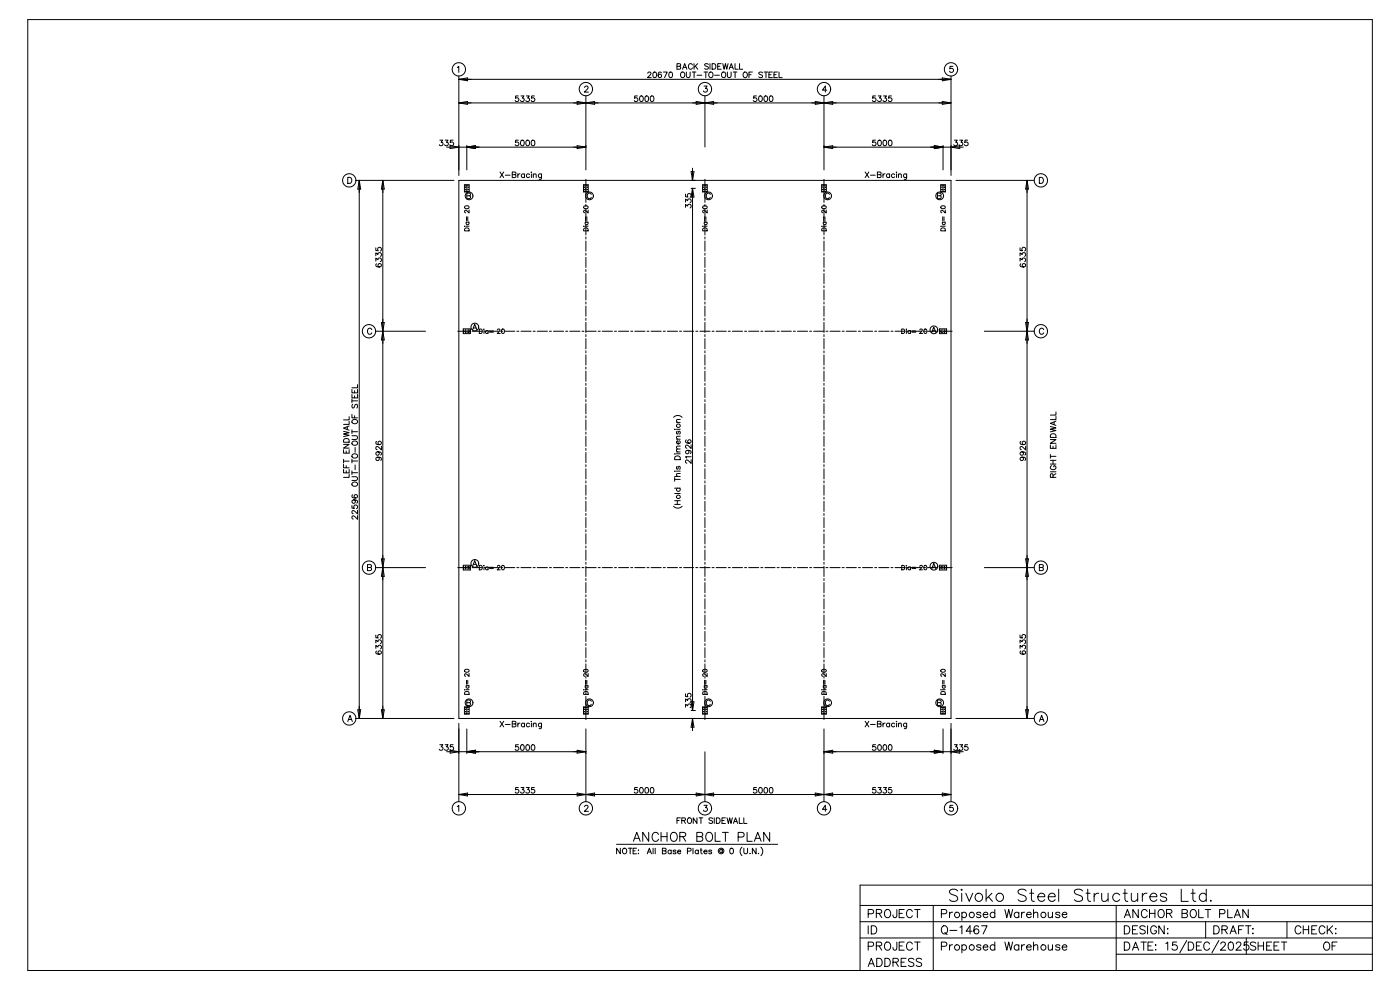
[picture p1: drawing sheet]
<svg xmlns="http://www.w3.org/2000/svg" width="420mm" height="297mm" viewBox="0 0 420 297" stroke-linecap="round" stroke-linejoin="round" font-family="sans-serif">
<g fill="none" stroke="#000" stroke-width=".3">
<path d="M8.3 5.9h403.3v285.1h-403.3zM203 19.9l1.1 .1v.4l-.4 .4h-.7v-1.7l1.1 .1v.4l-.4 .3M207.7 19.5a.62 .62 0 0 0-.8-.4 .62 .62 0 0 0-.4 .6v.4a.62 .62 0 0 0 .4 .7 .62 .62 0 0 0 .8-.4M208.1 19.1v1.7M208.5 19.8l.7 1M209.2 19.1l-1.1 1.1M212.4 19.3l-.4-.2-.7 .2 .2 .4 .9 .6v.2l-.4 .3-.7-.3M212.9 19.1v1.7M213.6 19.1h.5a.9 .9 0 0 1 .6 .8 .9 .9 0 0 1-.6 .9h-.5zM215.2 19.9h.7M216.3 19.1h-1.1v1.7h1.1M216.8 19.1l.4 1.7 .4-1.7 .3 1.7 .4-1.7"/>
<path d="M220.4 19.1v1.7h1M221.8 19.1v1.7h.9M285.8 19.9h-.9l-.1 .8a.64 .64 0 0 1 1 0 .64 .64 0 0 1-.1 .9 .64 .64 0 0 1-1-.2M137.2 20.2l.4-.3v1.8M137.6 22.8v29.8M137.6 23.8l2.6-.4v.8zM137.6 30.9l2.6-.5v.9zM137.6 30.9h147.6M137.6 23.8h147.6M155.5 28.8h-.8l-.1 .7a.59 .59 0 0 1 .9 0 .59 .59 0 0 1-.1 .9 .59 .59 0 0 1-.9-.3M156.3 28.8h.8l-.4 .6a.56 .56 0 0 1 .4 .9 .56 .56 0 0 1-1-.2M157.8 28.8h.9l-.5 .6a.56 .56 0 0 1 .5 .9 .56 .56 0 0 1-1-.2"/>
<path d="M160.2 28.8h-.8v.7a.59 .59 0 0 1 .9 0 .59 .59 0 0 1-.2 .9 .59 .59 0 0 1-.8-.3M173.1 30.4l5.2 .9v-.9l-5.2 .9zM175.3 26.2l.4-.4 .5 .1 .2 .3-.3 .6-.9 .8h1.3M175.7 28.7v22.2M191.2 28.8h-.8l-.1 .7a.59 .59 0 0 1 .9 0 .59 .59 0 0 1-.1 .9 .59 .59 0 0 1-.9-.3M192 28.8a.82 .82 0 0 1 1 .6 .82 .82 0 0 1-.6 1l-.5-.3-.1-.6zM193.6 28.8a.82 .82 0 0 1 1 .6 .82 .82 0 0 1-.6 1l-.5-.3-.1-.6zM194.3 22l.3-.4 .6 .3-1 1.4h1.1M195.2 28.8a.82 .82 0 0 1 1 .6 .82 .82 0 0 1-.6 1l-.5-.3-.1-.6zM196 21.7a.82 .82 0 0 1 1 .6 .82 .82 0 0 1-.6 1l-.5-.3-.1-.7zM198.3 21.8v-.1a.82 .82 0 0 0-1 .6 .82 .82 0 0 0 .6 1 .52 .52 0 0 0 .5-.5 .52 .52 0 0 0-.5-.6 .52 .52 0 0 0-.5 .5M199 21.6h1.1l-.8 1.7"/>
<path d="M200.8 21.7a.82 .82 0 0 1 1 .6 .82 .82 0 0 1-.6 1l-.5-.3-.1-.7zM204.4 21.7a.78 .78 0 0 1 1 .7 .78 .78 0 0 1-1 .8l-.3-.6zM204.7 20.8l.6-1.7 .7 1.7M204.9 20.2h.8M205.8 21.6v1.2l.5 .5 .6-.3 .1-1.4M207.6 21.6h1.1M208.2 21.6v1.7M208.8 30.4v.9l5.2-.9v.9zM209 22.6h1.5M211.1 21.6h1.1M211.1 25.8h1l-.5 .7a.6 .6 0 0 1 .4 1 .6 .6 0 0 1-1-.2M211.4 28.7v15.4"/>
<path d="M211.7 21.6v1.7M212.7 21.8l.2-.1a.78 .78 0 0 1 1 .7 .78 .78 0 0 1-1 .8l-.4-.6zM214.3 22.6h1.4M216.7 21.7a.78 .78 0 0 1 1 .7 .78 .78 0 0 1-1 .8l-.3-.6zM218.1 21.6v1.2l.5 .5 .6-.3 .1-1.4M218.7 20.8l.6-1.7 .6 1.7M218.9 20.2h.8M219.9 21.6h1.1M220.5 21.6v1.7M223.2 21.7a.78 .78 0 0 1 .9 .7 .78 .78 0 0 1-.9 .8l-.4-.6zM224.6 22.4h.6M225.6 21.6h-1v1.7"/>
<path d="M226.9 28.8h-.8l-.1 .7a.59 .59 0 0 1 .9 0 .59 .59 0 0 1-.1 .9 .59 .59 0 0 1-.9-.3M227.7 28.8a.82 .82 0 0 1 1 .6 .82 .82 0 0 1-.6 1l-.5-.3-.1-.6zM228.7 21.8l-.4-.2-.7 .2 .1 .4 1 .6v.2l-.4 .3-.7-.3M229.2 21.6h1.1M229.3 28.8a.82 .82 0 0 1 1 .6 .82 .82 0 0 1-.6 1l-.5-.3-.1-.6zM229.7 21.6v1.7M230.6 22.4h.6M230.9 28.8a.82 .82 0 0 1 1 .6 .82 .82 0 0 1-.6 1l-.5-.3-.1-.6zM231.6 21.6h-1v1.7h1M232.1 22.4h.6M233.1 21.6h-1v1.7h1M233.6 21.6v1.7h1"/>
<path d="M244.5 30.4v.9l5.2-.9v.9zM247.1 28.7v22.2M247.9 27h-1.2l.8-1.2v1.8M262.6 28.8h-.8l-.1 .7a.59 .59 0 0 1 .9 0 .59 .59 0 0 1-.1 .9 .59 .59 0 0 1-.9-.3M263.4 28.8h.8l-.4 .6a.56 .56 0 0 1 .4 .9 .56 .56 0 0 1-1-.2M265 28.8h.8l-.4 .6a.56 .56 0 0 1 .4 .9 .56 .56 0 0 1-1-.2M267.4 28.8h-.8l-.1 .7a.59 .59 0 0 1 .9 0 .59 .59 0 0 1-.1 .9 .59 .59 0 0 1-.9-.3M282.6 23.4l2.6 .4-2.6 .4zM282.6 30.4l2.6 .5-2.6 .4zM285.2 22.8v29.8M104.3 53.2h.6a.97 .97 0 0 1 .6 .9 .97 .97 0 0 1-.6 .9h-.6zM106.8 54.1h29.3"/>
<path d="M107.7 54.1l.5 2.6h-.9zM107.7 54.1v161.3M114.8 54.1v161.3M114.8 54.1l.4 2.6h-.8zM131.9 42h.9l-.5 .7a.56 .56 0 0 1 .4 .9 .56 .56 0 0 1-1-.2M133.5 42h.9l-.5 .7a.56 .56 0 0 1 .4 .9 .56 .56 0 0 1-1-.2M133.9 44.1h41.8M135 43.7l2.6 .4-2.6 .5zM135.9 42h-.8l-.1 .7a.59 .59 0 0 1 .9 0 .59 .59 0 0 1-.1 .9 .59 .59 0 0 1-.9-.2M137.6 54.1h147.6v161.3h-147.6zM139.3 55.4h1.4v2.2h-1.4zM139.5 57.4h1"/>
<path d="M139.5 55.5h1M140 58.7l1 .2 .1 .4-.4 .3h-.7v-1.7l1 .2 .1 .3-.4 .3M140 43.6v7.3M140 55.5v1.9M140 44.1l2.6-.4v.9zM149.9 51.6l1.2 1.7M151.1 51.6l-1.2 1.7M151.5 52.5h1.5M153.6 52.4l1.1 .1v.4l-.4 .4h-.7v-1.7l1.1 .1v.5l-.4 .2M155.3 52.1v1.2M155.5 42h-.8l-.1 .7a.59 .59 0 0 1 .9 0 .59 .59 0 0 1-.1 .9 .59 .59 0 0 1-.9-.2M155.9 52.1l-.4 .1-.2 .4"/>
<path d="M156.3 42.1a.82 .82 0 0 1 1 .6 .82 .82 0 0 1-.6 1l-.5-.3-.1-.7zM157.3 52.4a.53 .53 0 0 0-.8-.1 .53 .53 0 0 0 0 .8 .53 .53 0 0 0 .8-.1M157.3 52.1v1.2M157.9 42.1a.82 .82 0 0 1 1 .6 .82 .82 0 0 1-.6 1l-.5-.3-.1-.7zM158.8 52.4a.53 .53 0 0 0-.8-.1 .53 .53 0 0 0 0 .8 .53 .53 0 0 0 .8-.1M159.3 51.7h.1zM159.4 52.1v1.2M159.5 42.1a.82 .82 0 0 1 1 .6 .82 .82 0 0 1-.6 1l-.5-.3-.1-.7zM159.9 52.5l.4-.4 .4 .1 .1 1.1M159.9 52.1v1.2M162.4 52.1l-.1 1.5-.6 .1M162.4 52.4a.53 .53 0 0 0-.8-.1 .53 .53 0 0 0 0 .8 .53 .53 0 0 0 .8-.1"/>
<path d="M173.1 43.7l2.6 .4-2.6 .5zM175 55.4h1.4v2.2h-1.4zM175.2 57.4h1M175.2 55.5h1M175.7 53.8v3.6M175.7 57.6v3.1M177.3 58.3a.62 .62 0 0 0-.7-.4 .62 .62 0 0 0-.5 .6v.4a.62 .62 0 0 0 .5 .7 .62 .62 0 0 0 .7-.4M205.6 58.2v.8l.7 .1a.59 .59 0 0 1 0-.9 .59 .59 0 0 1 .9 .1 .59 .59 0 0 1-.3 .9M207.2 51.5h.9l-.4 2.6zM207.3 56.5h1.2M207.7 50.4v3.7M207.7 56.5v156.5"/>
<path d="M207.7 56.5l.4 2.6h-.9zM210.7 55.4h1.4v2.2h-1.4zM210.9 57.4h1M210.9 55.5h1M211.4 53.8v3.6M211.4 57.6v3.1M213 58.3a.62 .62 0 0 0-.7-.4 .62 .62 0 0 0-.5 .6v.4a.62 .62 0 0 0 .5 .7 .62 .62 0 0 0 .7-.4M246.4 55.4h1.4v2.2h-1.4zM246.6 57.4h1M246.6 55.5h1M247.1 53.8v3.6M247.1 57.6v3.1"/>
<path d="M247.1 44.1l2.6-.4v.9zM247.1 44.1h41.8M248.7 58.3a.62 .62 0 0 0-.7-.4 .62 .62 0 0 0-.5 .6v.4a.62 .62 0 0 0 .5 .7 .62 .62 0 0 0 .7-.4M259.4 51.6l1.2 1.7M260.6 51.6l-1.2 1.7M261 52.5h1.5M262.6 42h-.8l-.1 .7a.59 .59 0 0 1 .9 0 .59 .59 0 0 1-.1 .9 .59 .59 0 0 1-.9-.2M263.1 52.4l1.1 .1v.4l-.4 .4h-.7v-1.7l1.1 .1v.4l-.4 .3M263.4 42.1a.82 .82 0 0 1 1 .6 .82 .82 0 0 1-.6 1l-.5-.3-.1-.7zM264.8 52.1v1.2M265 42.1a.82 .82 0 0 1 1 .6 .82 .82 0 0 1-.6 1l-.5-.3-.1-.7zM265.4 52.1l-.4 .1-.2 .4"/>
<path d="M266.6 42.1a.82 .82 0 0 1 1 .6 .82 .82 0 0 1-.6 1l-.5-.3-.1-.7zM266.8 52.4a.53 .53 0 0 0-.8-.1 .53 .53 0 0 0 0 .8 .53 .53 0 0 0 .8-.1M266.8 52.1v1.2M268.3 52.4a.53 .53 0 0 0-.8-.1 .53 .53 0 0 0 0 .8 .53 .53 0 0 0 .8-.1M268.9 51.6v.1zM268.9 52.1v1.2M269.4 52.5l.4-.4 .4 .1 .1 1.1M269.4 52.1v1.2M271.9 52.1l-.1 1.5-.6 .1M271.9 52.4a.53 .53 0 0 0-.8-.1 .53 .53 0 0 0 0 .8 .53 .53 0 0 0 .8-.1M280.2 43.7l2.6 .4-2.6 .5zM281.1 58.7l1.1 .2 .1 .4-.4 .3h-.8v-1.7l1.1 .2v.4l-.3 .2"/>
<path d="M282.1 55.4h1.4v2.2h-1.4zM282.3 57.4h1M282.3 55.5h1M282.8 43.6v7.3M282.8 55.5v1.9M285.2 44.1l2.6-.4v.9zM286.2 42h.9l-.5 .7a.56 .56 0 0 1 .4 .9 .56 .56 0 0 1-1-.2M286.7 54.1h23.4M287.8 42h.9l-.5 .7a.56 .56 0 0 1 .4 .9 .56 .56 0 0 1-1-.2M290.2 42h-.8l-.1 .7a.59 .59 0 0 1 .9 0 .59 .59 0 0 1-.1 .9 .59 .59 0 0 1-.9-.2M308 54.1l.4 2.6h-.8zM308 54.1v161.3"/>
<path d="M311.7 53.2h.6a.97 .97 0 0 1 .6 .9 .97 .97 0 0 1-.6 .9h-.6zM112.7 78.3v-.9l.6 .5a.56 .56 0 0 1 .9-.4 .56 .56 0 0 1-.1 1M112.7 76.7v-.9l.6 .5a.56 .56 0 0 1 .9-.4 .56 .56 0 0 1-.1 1M112.7 74.3v.8l.7 .1a.59 .59 0 0 1 0-.9 .59 .59 0 0 1 .9 .1 .59 .59 0 0 1-.2 .9M112.9 79.1l-.1 .1a.82 .82 0 0 0 .6 1 .82 .82 0 0 0 1-.6 .52 .52 0 0 0-.5-.6 .52 .52 0 0 0-.6 .5 .52 .52 0 0 0 .5 .6M139.4 67.9h.1M139.4 61.9a.67 .67 0 0 1 .8-.3 .67 .67 0 0 1 .4 .8 .67 .67 0 0 1-.8 .3 .67 .67 0 0 1-.4-.8zM139.5 68.5h1l.2 .7h-1.4zM139.8 67.8h.9M139.8 66.6h.9M139.9 65v1.2M140 66.6a.43 .43 0 0 0-.1 .6 .43 .43 0 0 0 .6 0 .43 .43 0 0 0 0-.6"/>
<path d="M140.3 65v1.2M140.7 63v.9l-1.1-.9-.3 .5 .3 .3M175.1 67.9h.1M175.1 61.9a.67 .67 0 0 1 .8-.3 .67 .67 0 0 1 .4 .8 .67 .67 0 0 1-.8 .3 .67 .67 0 0 1-.4-.8zM175.2 68.5h1l.2 .7h-1.4zM175.5 67.8h.9M175.5 66.6h.9M175.6 65v1.2M175.7 66.6a.43 .43 0 0 0-.1 .6 .43 .43 0 0 0 .6 0 .43 .43 0 0 0 0-.6M175.7 61.3v.6M175.7 62.5v3.1M175.7 66.2v.6"/>
<path d="M175.7 67.4v3M175.7 71.1v.6M175.7 72.3v3M175.7 75.9v.6M175.7 77.2v3M176 65v1.2M176.4 63v.9l-1.1-.9-.3 .5 .3 .3M205.6 62.2v-.9l.6 .5a.56 .56 0 0 1 .9-.4 .56 .56 0 0 1-.2 .9M205.6 60.6v-.9l.6 .5a.56 .56 0 0 1 .9-.4 .56 .56 0 0 1-.2 1M210.8 67.9h.1M210.8 61.9a.67 .67 0 0 1 .8-.3 .67 .67 0 0 1 .4 .8 .67 .67 0 0 1-.8 .3 .67 .67 0 0 1-.4-.8zM210.9 68.5h1l.2 .7h-1.4z"/>
<path d="M211.2 67.8h.9M211.2 66.6h.9M211.3 65v1.2M211.4 66.6a.43 .43 0 0 0-.1 .6 .43 .43 0 0 0 .6 0 .43 .43 0 0 0 0-.6M211.4 61.3v.6M211.4 62.5v3.1M211.4 66.2v.6M211.4 67.4v3M211.4 71.1v.6M211.4 72.3v3M211.4 75.9v.6M211.4 77.2v3"/>
<path d="M211.7 65v1.2M212.1 63v.9l-1.1-.9-.3 .5 .4 .3M246.5 67.9h.1M246.5 61.9a.67 .67 0 0 1 .8-.3 .67 .67 0 0 1 .4 .8 .67 .67 0 0 1-.8 .3 .67 .67 0 0 1-.4-.8zM246.6 68.5h1l.2 .7h-1.4zM246.9 67.8h.9M246.9 66.6h.9M247 65v1.2M247.1 66.6a.43 .43 0 0 0-.1 .6 .43 .43 0 0 0 .6 0 .43 .43 0 0 0 0-.6M247.1 61.3v.6M247.1 62.5v3.1M247.1 66.2v.6"/>
<path d="M247.1 67.4v3M247.1 71.1v.6M247.1 72.3v3M247.1 75.9v.6M247.1 77.2v3M247.4 65v1.2M247.8 63v.9l-1.1-.9-.3 .5 .4 .3M282.2 67.9h.1M282.2 61.9a.67 .67 0 0 1 .8-.3 .67 .67 0 0 1 .4 .8 .67 .67 0 0 1-.8 .3 .67 .67 0 0 1-.4-.8zM282.3 68.5h1l.2 .7h-1.4zM282.6 67.8h.9M282.6 66.6h.9"/>
<path d="M282.7 65v1.2M282.8 66.6a.43 .43 0 0 0-.1 .6 .43 .43 0 0 0 .7 0 .43 .43 0 0 0-.1-.6M283.1 65v1.2M283.5 63v.9l-1.1-.9-.3 .5 .4 .3M305.9 78.3v-.9l.6 .5a.56 .56 0 0 1 .9-.4 .56 .56 0 0 1-.1 1M305.9 76.7v-.9l.6 .5a.56 .56 0 0 1 .9-.4 .56 .56 0 0 1-.1 1M305.9 74.3v.8l.7 .1a.59 .59 0 0 1 0-.9 .59 .59 0 0 1 .9 .1 .59 .59 0 0 1-.2 .9M306.1 79.1l-.1 .1a.82 .82 0 0 0 .6 1 .82 .82 0 0 0 1-.6 .52 .52 0 0 0-.5-.6 .52 .52 0 0 0-.6 .5 .52 .52 0 0 0 .5 .6M111.5 98.9a.67 .67 0 0 0-.8-.5 .67 .67 0 0 0-.5 .7v.4a.67 .67 0 0 0 .5 .7 .67 .67 0 0 0 .8-.4M112.7 99.3h14.9M114.4 96.7l.8 5.2h-.8l.8-5.2zM137.3 99.3h3.7"/>
<path d="M138.9 98.6h2.2v1.4h-2.2zM139 98.9v.9M140.9 98.9v.9M141.6 99.3h3M141.7 98.9l.7-1.7 .6 1.7M142 98.3h.8M143.7 98.7h.5a.72 .72 0 0 1 .5 .6 .72 .72 0 0 1-.5 .7h-.5zM145.1 98.7h.1M145.1 99.1v.9M145.3 99.3h.6M146.4 99.3a.43 .43 0 0 0-.7-.1 .43 .43 0 0 0 0 .7 .43 .43 0 0 0 .7-.1M146.4 99.1v.9"/>
<path d="M146.5 99.3h3M146.8 99.2h1.2M146.8 99.6h1.2M149.2 99l.2-.3 .5 .2-.8 1.1h.9M150.1 99.3h.6M150.6 98.7a.61 .61 0 0 1 .7 .6 .61 .61 0 0 1-.7 .6l-.2-.5zM151.4 99.3h3M155 99.3h.6M156.2 99.3h3.1M159.9 99.3h.6M161.1 99.3h3.1M164.8 99.3h.6"/>
<path d="M166 99.3h3M169.6 99.3h.7M170.9 99.3h3M174.5 99.3h.6M175.7 80.8v.6M175.7 82v3.1M175.7 85.7v.6M175.7 86.9v3.1M175.7 90.6v.6M175.7 91.8v3M175.7 95.4v.7M175.7 96.7v3"/>
<path d="M175.7 99.3h3.1M179.4 99.3h.6M180.6 99.3h3.1M184.3 99.3h.6M185.5 99.3h3M189.2 99.3h.6M190.4 99.3h3M194 99.3h.6M195.2 99.3h3.1M198.9 99.3h.6M200.1 99.3h3.1M203.8 99.3h.6"/>
<path d="M205 99.3h3.1M208.7 99.3h.6M209.9 99.3h3M211.4 80.8v.6M211.4 82v3.1M211.4 85.7v.6M211.4 86.9v3.1M211.4 90.6v.6M211.4 91.8v3M211.4 95.4v.7M211.4 96.7v3M213.5 99.3h.6"/>
<path d="M214.8 99.3h3M218.4 99.3h.6M219.6 99.3h3.1M223.3 99.3h.6M224.5 99.3h3.1M228.2 99.3h.6M229.4 99.3h3M233 99.3h.7M234.3 99.3h3M237.9 99.3h.6M239.1 99.3h3.1M242.8 99.3h.6"/>
<path d="M244 99.3h3.1M247.1 80.8v.6M247.1 82v3.1M247.1 85.7v.6M247.1 86.9v3.1M247.1 90.6v.6M247.1 91.8v3M247.1 95.4v.7M247.1 96.7v3M247.7 99.3h.6M248.9 99.3h3M252.6 99.3h.6"/>
<path d="M253.8 99.3h3M257.4 99.3h.6M258.7 99.3h3M262.3 99.3h.6M263.5 99.3h3.1M267.2 99.3h.6M268.4 99.3h3.1M270.4 98.7h.5a.72 .72 0 0 1 .4 .6 .72 .72 0 0 1-.4 .7h-.5zM271.8 98.7h.1M271.8 99.1v.9M272.1 99.3h.6M273 99.3a.43 .43 0 0 0-.6-.1 .43 .43 0 0 0 0 .7 .43 .43 0 0 0 .6-.1"/>
<path d="M273 99.1v.9M273.3 99.3h3M273.5 99.2h1.1M273.5 99.6h1.1M275.8 99l.3-.3 .5 .2-.8 1.1h.9M276.9 99.3h.7M277.3 98.7a.61 .61 0 0 1 .7 .6 .61 .61 0 0 1-.7 .6l-.2-.5zM278.2 99.3h3M279.4 99.7l.6-1.6 .7 1.6M279.6 99.2h.8M281.7 98.6h2.2v1.4h-2.2zM281.8 99.3h3.7"/>
<path d="M281.9 98.9v.9M283.8 98.9v.9M295.2 99.3h14.9M307.6 96.7h.8l-.8 5.2h.8zM313 98.9a.67 .67 0 0 0-.8-.5 .67 .67 0 0 0-.5 .7v.4a.67 .67 0 0 0 .5 .7 .67 .67 0 0 0 .8-.4M105.5 118.3v1h1.7v-1M105.5 116.8v1h1.7v-1M105.5 119.6v1.2M106.3 117.2v.6M106.3 118.7v.6M107.2 115.3v1h-1.7M175.7 100.3v.6"/>
<path d="M175.7 101.5v3.1M175.7 105.2v.6M175.7 106.4v3.1M175.7 110.1v.6M175.7 111.3v3M175.7 115v.6M175.7 116.2v3M175.7 119.8v.6M211.4 100.3v.6M211.4 101.5v3.1M211.4 105.2v.6M211.4 106.4v3.1"/>
<path d="M211.4 110.1v.6M211.4 111.3v3M211.4 115v.6M211.4 116.2v3M211.4 119.8v.6M247.1 100.3v.6M247.1 101.5v3.1M247.1 105.2v.6M247.1 106.4v3.1M247.1 110.1v.6M247.1 111.3v3M247.1 115v.6"/>
<path d="M247.1 116.2v3M247.1 119.8v.6M103 139.2v1.1h1.7M103 134.8v1.1h1.7v-1.1M103 133.2h1.7l-1.7 1.2h1.7M103 129.3l1.7 .4-1.7 .4 1.7 .4-1.7 .4M103 138.3h1.7M103 137.7v1.1M103.3 131.7l.4-.2 .8 .2 .2 .9h-1.7zM103.8 135.2v.7M103.8 139.6v.7M104.1 128v.8"/>
<path d="M104.7 127.7l-1.7 .7 1.7 .6M104.7 126.3v1h-1.7M104.7 124.9v1h-1.7M105.5 130.7h1.2l.5 .4-.2 .6-1.5 .1M105.5 124.3v1h1.7M105.5 128.9v1.1M105.5 137.7v1.1M105.5 138.2h1.7M105.5 129.5h1.7M105.5 120.2h1.7M105.6 136.4a.79 .79 0 0 1 1.1-.3 .79 .79 0 0 1 .3 1.1 .82 .82 0 0 1-1 .1 .82 .82 0 0 1-.4-.9zM105.6 132.6a.79 .79 0 0 1 1.1-.3 .79 .79 0 0 1 .3 1.1 .82 .82 0 0 1-1 .1 .82 .82 0 0 1-.4-.9z"/>
<path d="M105.6 126.1a.79 .79 0 0 1 1.1-.3 .79 .79 0 0 1 .3 1.1 .82 .82 0 0 1-1 .1 .82 .82 0 0 1-.4-.9zM105.8 121.2l-.3 .4 .3 .7 .4-.1 .5-1h.3l.2 .4-.2 .7M106.3 124.7v.6M106.5 134.2v1.4M106.5 139.4v1.5M112.9 132.4h-.1a.82 .82 0 0 0 .6 1 .82 .82 0 0 0 1-.6 .52 .52 0 0 0-.5-.5 .52 .52 0 0 0-.6 .5 .52 .52 0 0 0 .5 .5M113.3 137.1a.52 .52 0 0 1 .4 .7 .52 .52 0 0 1-.8 .2 .52 .52 0 0 1 0-.8l.4-.1a.79 .79 0 0 1 1.1 .6l-.3 .3M113.3 135.5a.52 .52 0 0 1 .4 .7 .52 .52 0 0 1-.8 .2 .52 .52 0 0 1 0-.8l.4-.1a.79 .79 0 0 1 1.1 .6l-.3 .3M114.4 133.8v1.1l-1.4-1-.3 .6 .4 .3M175.7 121v3.1M175.7 124.7v.6M175.7 125.9v3.1"/>
<path d="M175.7 129.6v.6M175.7 130.8v3M175.7 134.5v.6M175.7 135.7v3M175.7 139.3v.6M202 125.1a1.72 1.72 0 0 1 2.6 0M202.3 136.1h.2zM202.3 128.7h.2zM202.6 136.9l.4-.2 .8 .2 .2 .9h-1.7zM202.9 136.1h1.1M202.9 135.5h1.1M202.9 131.7h1.1"/>
<path d="M202.9 128.7h1.1M202.9 126.7h1.1M203.1 139.8l-.2 .4 .2 .5 .4-.8h.4l.1 .5-.2 .3M203.1 129.3l-.2 .3 .2 .6 .4-.8h.4l.1 .5-.2 .3M203.8 132.2a.53 .53 0 0 1 .1 .8 .53 .53 0 0 1-.8 0 .53 .53 0 0 1 .1-.8h.2v.9M204 134.6l-1 .1-.1 .4 .3 .4M204 133.8h-1l-.1 .4 .3 .4M204 130.8l-1 .1-.1 .4 .3 .4M204 125.8l-1 .1-.1 .4 .3 .4M205.8 131.9l-.1 .1a.82 .82 0 0 0 .6 1 .82 .82 0 0 0 1-.6 .52 .52 0 0 0-.5-.6 .52 .52 0 0 0-.6 .5 .52 .52 0 0 0 .5 .6M206.1 135a.52 .52 0 0 1 .5 .8 .52 .52 0 0 1-.8 .2 .52 .52 0 0 1 0-.9l.3-.1a.79 .79 0 0 1 1.2 .7l-.3 .3M207.3 137.8v1.2l-1.4-1.1-.3 .7 .4 .3"/>
<path d="M207.3 137h-1.7l.3 .4M207.3 133.4v1.1l-1.4-1.1-.3 .7 .4 .3M211.4 121v3.1M211.4 124.7v.6M211.4 125.9v3.1M211.4 129.6v.6M211.4 130.8v3M211.4 134.5v.6M211.4 135.7v3M211.4 139.3v.6M247.1 121v3.1M247.1 124.7v.6"/>
<path d="M247.1 125.9v3.1M247.1 129.6v.6M247.1 130.8v3M247.1 134.5v.6M247.1 135.7v3M247.1 139.3v.6M306.1 132.4h-.1a.82 .82 0 0 0 .6 1 .82 .82 0 0 0 1-.6 .52 .52 0 0 0-.5-.5 .52 .52 0 0 0-.6 .5 .52 .52 0 0 0 .5 .5M306.5 137.1a.52 .52 0 0 1 .4 .7 .52 .52 0 0 1-.8 .2 .52 .52 0 0 1 0-.8l.4-.1a.79 .79 0 0 1 1.1 .6l-.3 .3M306.5 135.5a.52 .52 0 0 1 .4 .7 .52 .52 0 0 1-.8 .2 .52 .52 0 0 1 0-.8l.4-.1a.79 .79 0 0 1 1.1 .6l-.3 .3M307.6 133.8v1.1l-1.4-1-.3 .6 .4 .3M315 133.4v1h1.7v-1M315 131.8h1.7l-1.7 1.1h1.7"/>
<path d="M315 127.9l1.7 .4-1.7 .4 1.7 .4-1.7 .4M315 139.2h1.7M315 138h1.7M315 136.8h1.7M315 136.3v1.1M315.1 130.4a.94 .94 0 0 1 1.6 .2v.6h-1.7zM315.4 139.6a.62 .62 0 0 0-.4 .7 .62 .62 0 0 0 .6 .5h.4a.6 .6 0 0 0 .7-.6 .6 .6 0 0 0-.7-.6v.4M315.8 133.8v.6M315.8 138v1.2M316.1 126.5v.8M316.7 126.3l-1.7 .6 1.7 .7M316.7 124.9v.9h-1.7"/>
<path d="M316.7 123.5v1h-1.7M103 140.8v1h1.7v-1M103.8 141.2v.6M104.7 142.2v.9h-1.7M105.5 151.6v.8h.8a.59 .59 0 0 1-.1-.8 .59 .59 0 0 1 .9 .1 .59 .59 0 0 1-.2 .8M105.5 142.9h1.2l.5 .5-.2 .6-1.5 .1M105.5 141.7h1.7M105.5 141.2v1.1M105.6 144.9a.79 .79 0 0 1 1.1-.3 .79 .79 0 0 1 .3 1.1 .82 .82 0 0 1-1 .1 .82 .82 0 0 1-.4-.9zM105.8 148.4l-.2 .1a.82 .82 0 0 0 .6 .9 .82 .82 0 0 0 1-.5 .52 .52 0 0 0-.5-.6 .52 .52 0 0 0-.5 .5 .52 .52 0 0 0 .5 .5M106.1 149.9a.52 .52 0 0 1 .4 .7 .52 .52 0 0 1-.8 .2 .52 .52 0 0 1 .1-.8l.3-.1a.79 .79 0 0 1 1.1 .6l-.2 .4M107.2 154.6v1.1l-1.3-1-.4 .6 .4 .3"/>
<path d="M107.2 153v1.1l-1.3-1-.4 .6 .4 .3M175.7 140.6v3M175.7 144.2v.6M175.7 145.4v3.1M175.7 149.1v.6M175.7 150.3v3.1M175.7 154v.6M175.7 155.2v3M175.7 158.8v.7M202 151.8a1.72 1.72 0 0 0 2.6 0M202.3 141.3h.2zM202.3 151.2h1.7"/>
<path d="M202.3 150.1h1.7M202.3 148h1.7M202.3 146.4h1.7M202.3 143.7h1.7M202.3 143.2v1.1M202.3 142.9h1.7M202.9 141.3h1.1M203.1 146.4a.53 .53 0 0 0-.1 .8 .53 .53 0 0 0 .8 0 .53 .53 0 0 0 0-.8M203.1 150.1v1.1M204 142l-1 .1-.1 .4 .3 .4M211.4 140.6v3M211.4 144.2v.6"/>
<path d="M211.4 145.4v3.1M211.4 149.1v.6M211.4 150.3v3.1M211.4 154v.6M211.4 155.2v3M211.4 158.8v.7M247.1 140.6v3M247.1 144.2v.6M247.1 145.4v3.1M247.1 149.1v.6M247.1 150.3v3.1M247.1 154v.6"/>
<path d="M247.1 155.2v3M247.1 158.8v.7M315 141.5h1.7M315.8 143.1l-.1-.9-.5-.1-.2 1h1.7M316.7 142l-.9 .6M110.2 170.2l1.1 .1 .1 .5-.4 .3h-.8v-1.8l1.1 .2v.5l-.3 .2M112.7 170.2h14.9M114.4 167.6l.8 5.2h-.8l.8-5.2zM137.3 170.2h3.7M138.9 169.5h2.2v1.4h-2.2zM139 169.8v.8M140.9 169.8v.8"/>
<path d="M141.6 170.2h3M141.7 169.8l.7-1.7 .6 1.7M142 169.2h.8M143.7 169.5h.5a.72 .72 0 0 1 .5 .7 .72 .72 0 0 1-.5 .7h-.5zM145.1 169.6h.1M145.1 170v.9M145.3 170.2h.6M146.4 170.2a.43 .43 0 0 0-.7-.1 .43 .43 0 0 0 0 .6 .43 .43 0 0 0 .7 0M146.4 170v.9M146.5 170.2h3M146.8 170.1h1.2M146.8 170.5h1.2"/>
<path d="M149.2 169.9l.2-.4 .5 .3-.8 1.1h.9M150.1 170.2h.6M150.6 169.6a.61 .61 0 0 1 .7 .6 .61 .61 0 0 1-.7 .6l-.2-.5zM151.4 170.2h3M155 170.2h.6M156.2 170.2h3.1M159.9 170.2h.6M161.1 170.2h3.1M164.8 170.2h.6M166 170.2h3M169.6 170.2h.7M170.9 170.2h3"/>
<path d="M174.5 170.2h.6M175.7 160.1v3M175.7 163.7v.6M175.7 164.9v3.1M175.7 168.6v.6M175.7 169.8v3.1M175.7 173.5v.6M175.7 174.7v3M175.7 178.4v.6M175.7 179.6v3M175.7 170.2h3.1M179.4 170.2h.6"/>
<path d="M180.6 170.2h3.1M184.3 170.2h.6M185.5 170.2h3M189.2 170.2h.6M190.4 170.2h3M194 170.2h.6M195.2 170.2h3.1M198.9 170.2h.6M200.1 170.2h3.1M203.8 170.2h.6M205 170.2h3.1M208.7 170.2h.6"/>
<path d="M209.9 170.2h3M211.4 160.1v3M211.4 163.7v.6M211.4 164.9v3.1M211.4 168.6v.6M211.4 169.8v3.1M211.4 173.5v.6M211.4 174.7v3M211.4 178.4v.6M211.4 179.6v3M213.5 170.2h.6M214.8 170.2h3"/>
<path d="M218.4 170.2h.6M219.6 170.2h3.1M223.3 170.2h.6M224.5 170.2h3.1M228.2 170.2h.6M229.4 170.2h3M233 170.2h.7M234.3 170.2h3M237.9 170.2h.6M239.1 170.2h3.1M242.8 170.2h.6M244 170.2h3.1"/>
<path d="M247.1 160.1v3M247.1 163.7v.6M247.1 164.9v3.1M247.1 168.6v.6M247.1 169.8v3.1M247.1 173.5v.6M247.1 174.7v3M247.1 178.4v.6M247.1 179.6v3M247.7 170.2h.6M248.9 170.2h3M252.6 170.2h.6"/>
<path d="M253.8 170.2h3M257.4 170.2h.6M258.7 170.2h3M262.3 170.2h.6M263.5 170.2h3.1M267.2 170.2h.6M268.4 170.2h3.1M270.4 169.5h.5a.72 .72 0 0 1 .4 .7 .72 .72 0 0 1-.4 .7h-.5zM271.8 169.6h.1M271.8 170v.9M272.1 170.2h.6M273 170.2a.43 .43 0 0 0-.6-.1 .43 .43 0 0 0 0 .6 .43 .43 0 0 0 .6 0"/>
<path d="M273 170v.9M273.3 170.2h3M273.5 170.1h1.1M273.5 170.5h1.1M275.8 169.9l.3-.4 .5 .3-.8 1.1h.9M276.9 170.2h.7M277.3 169.6a.61 .61 0 0 1 .7 .6 .61 .61 0 0 1-.7 .6l-.2-.5zM278.2 170.2h3M279.4 170.6l.6-1.7 .7 1.7M279.6 170.1h.8M281.7 169.5h2.2v1.4h-2.2zM281.8 170.2h3.7"/>
<path d="M281.9 169.8v.8M283.8 169.8v.8M295.2 170.2h14.9M307.6 167.6h.8l-.8 5.2h.8zM311.7 170.2l1.1 .1 .1 .5-.4 .3h-.8v-1.8l1.1 .2v.5l-.3 .2M112.7 194.4v-.9l.6 .5a.56 .56 0 0 1 .9-.4 .56 .56 0 0 1-.1 1M112.7 192.8v-.9l.6 .5a.56 .56 0 0 1 .9-.4 .56 .56 0 0 1-.1 1M112.7 190.4v.8l.7 .1a.59 .59 0 0 1 0-.9 .59 .59 0 0 1 .9 .1 .59 .59 0 0 1-.2 .9M112.9 195.2l-.1 .1a.82 .82 0 0 0 .6 1 .82 .82 0 0 0 1-.6 .52 .52 0 0 0-.5-.6 .52 .52 0 0 0-.6 .5 .52 .52 0 0 0 .5 .6M175.7 183.2v.6M175.7 184.4v3.1M175.7 188.1v.6"/>
<path d="M175.7 189.3v3.1M175.7 193v.6M175.7 194.2v3.1M175.7 197.9v.6M175.7 199.1v3M211.4 183.2v.6M211.4 184.4v3.1M211.4 188.1v.6M211.4 189.3v3.1M211.4 193v.6M211.4 194.2v3.1M211.4 197.9v.6"/>
<path d="M211.4 199.1v3M247.1 183.2v.6M247.1 184.4v3.1M247.1 188.1v.6M247.1 189.3v3.1M247.1 193v.6M247.1 194.2v3.1M247.1 197.9v.6M247.1 199.1v3M305.9 194.4v-.9l.6 .5a.56 .56 0 0 1 .9-.4 .56 .56 0 0 1-.1 1M305.9 192.8v-.9l.6 .5a.56 .56 0 0 1 .9-.4 .56 .56 0 0 1-.1 1M305.9 190.4v.8l.7 .1a.59 .59 0 0 1 0-.9 .59 .59 0 0 1 .9 .1 .59 .59 0 0 1-.2 .9"/>
<path d="M306.1 195.2l-.1 .1a.82 .82 0 0 0 .6 1 .82 .82 0 0 0 1-.6 .52 .52 0 0 0-.5-.6 .52 .52 0 0 0-.6 .5 .52 .52 0 0 0 .5 .6M104.3 216.3l.7-1.8 .7 1.8M104.5 215.7h.9M106.8 215.4h29.3M107.3 212.8h.9l-.5 2.6zM114.4 212.8h.8l-.4 2.6zM137.6 216.9v23.5M139.3 212h1.4v2.1h-1.4zM139.4 206.9h.1M139.4 200.9a.67 .67 0 0 1 .8-.3 .67 .67 0 0 1 .4 .8 .67 .67 0 0 1-.8 .2 .67 .67 0 0 1-.4-.7zM139.5 212.1h1M139.5 214h1"/>
<path d="M139.5 207.5h1l.2 .7h-1.4zM139.8 206.8h.9M139.8 205.6h.9M139.9 204v1.2M140 205.6a.43 .43 0 0 0-.1 .6 .43 .43 0 0 0 .6 0 .43 .43 0 0 0 0-.6M140 210.7l1 .2 .1 .4-.4 .3h-.7v-1.7l1 .2 .1 .3-.4 .3M140 212.1v1.9M140 218.6v7.3M140.3 204v1.2M140.7 202v.9l-1.1-.9-.3 .5 .3 .3M149.9 216.3l1.2 1.7M151.1 216.3l-1.2 1.7"/>
<path d="M151.5 217.2h1.5M153.6 217.1l1.1 .1v.4l-.4 .4h-.7v-1.7l1.1 .1v.5l-.4 .2M155.3 216.8v1.2M155.9 216.8l-.4 .1-.2 .4M157.3 217.1a.53 .53 0 0 0-.8-.1 .53 .53 0 0 0 0 .8 .53 .53 0 0 0 .8-.1M157.3 216.8v1.2M158.8 217.1a.53 .53 0 0 0-.8-.1 .53 .53 0 0 0 0 .8 .53 .53 0 0 0 .8-.1M159.4 216.3v.1zM159.4 216.8v1.2M159.9 217.2l.4-.4 .4 .1 .1 1.1M159.9 216.8v1.2M162.4 216.8l-.1 1.6h-.6"/>
<path d="M162.4 217.1a.53 .53 0 0 0-.8-.1 .53 .53 0 0 0 0 .8 .53 .53 0 0 0 .8-.1M175 212h1.4v2.1h-1.4zM175.1 206.9h.1M175.1 200.9a.67 .67 0 0 1 .8-.3 .67 .67 0 0 1 .4 .8 .67 .67 0 0 1-.8 .2 .67 .67 0 0 1-.4-.7zM175.2 212.1h1M175.2 214h1M175.2 207.5h1l.2 .7h-1.4zM175.5 206.8h.9M175.5 205.6h.9M175.6 204v1.2M175.7 205.6a.43 .43 0 0 0-.1 .6 .43 .43 0 0 0 .6 0 .43 .43 0 0 0 0-.6M175.7 202.7v.6"/>
<path d="M175.7 204v3M175.7 207.6v.6M175.7 208.8v3.1M175.7 212.1v3.7M175.7 218.6v21.8M176 204v1.2M176.4 202v.9l-1.1-.9-.3 .5 .3 .3M177.3 210.3a.62 .62 0 0 0-.7-.4 .62 .62 0 0 0-.5 .6v.4a.62 .62 0 0 0 .5 .7 .62 .62 0 0 0 .7-.4M205.6 212v-.8l.6 .4a.56 .56 0 0 1 .9-.4 .56 .56 0 0 1-.2 1M205.6 210.5v-.9l.6 .5a.56 .56 0 0 1 .9-.5 .56 .56 0 0 1-.2 1M205.6 208.1v.8h.7a.59 .59 0 0 1 0-.9 .59 .59 0 0 1 .9 .2 .59 .59 0 0 1-.3 .8M207.2 210.4h.9l-.4 2.6z"/>
<path d="M207.3 213h1.2M207.7 215.4l.4 2.7h-.9zM207.7 215.4v3.7M210.7 212h1.4v2.1h-1.4zM210.8 206.9h.1M210.8 200.9a.67 .67 0 0 1 .8-.3 .67 .67 0 0 1 .4 .8 .67 .67 0 0 1-.8 .2 .67 .67 0 0 1-.4-.7zM210.9 212.1h1M210.9 214h1M210.9 207.5h1l.2 .7h-1.4zM211.2 206.8h.9M211.2 205.6h.9M211.3 204v1.2"/>
<path d="M211.4 205.6a.43 .43 0 0 0-.1 .6 .43 .43 0 0 0 .6 0 .43 .43 0 0 0 0-.6M211.4 202.7v.6M211.4 204v3M211.4 207.6v.6M211.4 208.8v3.1M211.4 212.1v3.7M211.7 204v1.2M212.1 202v.9l-1.1-.9-.3 .5 .4 .3M213 210.3a.62 .62 0 0 0-.7-.4 .62 .62 0 0 0-.5 .6v.4a.62 .62 0 0 0 .5 .7 .62 .62 0 0 0 .7-.4M246.4 212h1.4v2.1h-1.4zM246.5 206.9h.1M246.5 200.9a.67 .67 0 0 1 .8-.3 .67 .67 0 0 1 .4 .8 .67 .67 0 0 1-.8 .2 .67 .67 0 0 1-.4-.7z"/>
<path d="M246.6 212.1h1M246.6 214h1M246.6 207.5h1l.2 .7h-1.4zM246.9 206.8h.9M246.9 205.6h.9M247 204v1.2M247.1 205.6a.43 .43 0 0 0-.1 .6 .43 .43 0 0 0 .6 0 .43 .43 0 0 0 0-.6M247.1 202.7v.6M247.1 204v3M247.1 207.6v.6M247.1 208.8v3.1M247.1 212.1v3.7"/>
<path d="M247.1 218.6v21.8M247.4 204v1.2M247.8 202v.9l-1.1-.9-.3 .5 .4 .3M248.7 210.3a.62 .62 0 0 0-.7-.4 .62 .62 0 0 0-.5 .6v.4a.62 .62 0 0 0 .5 .7 .62 .62 0 0 0 .7-.4M259.4 216.3l1.2 1.7M260.6 216.3l-1.2 1.7M261 217.2h1.5M263.1 217.1l1.1 .1v.4l-.4 .4h-.7v-1.7l1.1 .1v.4l-.4 .3M264.8 216.8v1.2M265.4 216.8l-.4 .1-.2 .4M266.8 217.1a.53 .53 0 0 0-.8-.1 .53 .53 0 0 0 0 .8 .53 .53 0 0 0 .8-.1M266.8 216.8v1.2"/>
<path d="M268.3 217.1a.53 .53 0 0 0-.8-.1 .53 .53 0 0 0 0 .8 .53 .53 0 0 0 .8-.1M268.9 216.3v.1zM268.9 216.8v1.2M269.4 217.2l.4-.4 .4 .1 .1 1.1M269.4 216.8v1.2M271.9 216.8l-.1 1.6h-.6M271.9 217.1a.53 .53 0 0 0-.8-.1 .53 .53 0 0 0 0 .8 .53 .53 0 0 0 .8-.1M281.1 210.7l1.1 .2 .1 .4-.4 .3h-.8v-1.7l1.1 .2v.4l-.3 .2M282.1 212h1.4v2.1h-1.4zM282.2 206.9h.1M282.2 200.9a.67 .67 0 0 1 .8-.3 .67 .67 0 0 1 .4 .8 .67 .67 0 0 1-.8 .2 .67 .67 0 0 1-.4-.7zM282.3 212.1h1"/>
<path d="M282.3 214h1M282.3 207.5h1l.2 .7h-1.4zM282.6 206.8h.9M282.6 205.6h.9M282.7 204v1.2M282.8 205.6a.43 .43 0 0 0-.1 .6 .43 .43 0 0 0 .7 0 .43 .43 0 0 0-.1-.6M282.8 212.1v1.9M282.8 218.6v7.3M283.1 204v1.2M283.5 202v.9l-1.1-.9-.3 .5 .4 .3M285.2 216.9v23.5M286.7 215.4h23.4"/>
<path d="M307.6 212.8h.8l-.4 2.6zM311.7 216.3l.7-1.8 .7 1.8M312 215.7h.8M131.9 223.3h.9l-.5 .6a.56 .56 0 0 1 .4 .9 .56 .56 0 0 1-1-.1M133.5 223.3h.9l-.5 .6a.56 .56 0 0 1 .4 .9 .56 .56 0 0 1-1-.1M133.9 225.4h41.8M135 225l2.6 .4-2.6 .4zM135.9 223.3h-.8l-.1 .7a.59 .59 0 0 1 .9 0 .59 .59 0 0 1-.1 .9 .59 .59 0 0 1-.9-.2M137.6 238.2h147.6M137.6 238.2l2.6-.4v.9zM140 225.4l2.6-.4v.8zM155.5 236.1h-.8l-.1 .8a.59 .59 0 0 1 .9-.1 .59 .59 0 0 1-.1 .9 .59 .59 0 0 1-.9-.2"/>
<path d="M155.5 223.3h-.8l-.1 .7a.59 .59 0 0 1 .9 0 .59 .59 0 0 1-.1 .9 .59 .59 0 0 1-.9-.2M156.3 236.1h.8l-.4 .7a.56 .56 0 0 1 .4 .9 .56 .56 0 0 1-1-.2M156.3 223.4a.82 .82 0 0 1 1 .6 .82 .82 0 0 1-.6 1l-.5-.3-.1-.7zM157.8 236.1h.9l-.5 .7a.56 .56 0 0 1 .5 .9 .56 .56 0 0 1-1-.2M157.9 223.4a.82 .82 0 0 1 1 .6 .82 .82 0 0 1-.6 1l-.5-.3-.1-.7zM159.5 223.4a.82 .82 0 0 1 1 .6 .82 .82 0 0 1-.6 1l-.5-.3-.1-.7zM160.2 236.1h-.8v.8a.59 .59 0 0 1 .9-.1 .59 .59 0 0 1-.2 .9 .59 .59 0 0 1-.8-.2M173.1 237.8l5.2 .9v-.9l-5.2 .9zM173.1 225l2.6 .4-2.6 .4zM191.2 236.1h-.8l-.1 .8a.59 .59 0 0 1 .9-.1 .59 .59 0 0 1-.1 .9 .59 .59 0 0 1-.9-.2M192 236.2a.82 .82 0 0 1 1 .6 .82 .82 0 0 1-.6 1l-.5-.3-.1-.6zM193.6 236.2a.82 .82 0 0 1 1 .6 .82 .82 0 0 1-.6 1l-.5-.3-.1-.6z"/>
<path d="M195.2 236.2a.82 .82 0 0 1 1 .6 .82 .82 0 0 1-.6 1l-.5-.3-.1-.6zM208.8 237.8l5.2 .9v-.9l-5.2 .9zM211.4 225.4v15M226.9 236.1h-.8l-.1 .8a.59 .59 0 0 1 .9-.1 .59 .59 0 0 1-.1 .9 .59 .59 0 0 1-.9-.2M227.7 236.2a.82 .82 0 0 1 1 .6 .82 .82 0 0 1-.6 1l-.5-.3-.1-.6zM229.3 236.2a.82 .82 0 0 1 1 .6 .82 .82 0 0 1-.6 1l-.5-.3-.1-.6zM230.9 236.2a.82 .82 0 0 1 1 .6 .82 .82 0 0 1-.6 1l-.5-.3-.1-.6zM244.5 237.8l5.2 .9v-.9l-5.2 .9zM247.1 225.4l2.6-.4v.8zM247.1 225.4h41.8M262.6 236.1h-.8l-.1 .8a.59 .59 0 0 1 .9-.1 .59 .59 0 0 1-.1 .9 .59 .59 0 0 1-.9-.2M262.6 223.3h-.8l-.1 .7a.59 .59 0 0 1 .9 0 .59 .59 0 0 1-.1 .9 .59 .59 0 0 1-.9-.2"/>
<path d="M263.4 236.1h.8l-.4 .7a.56 .56 0 0 1 .4 .9 .56 .56 0 0 1-1-.2M263.4 223.4a.82 .82 0 0 1 1 .6 .82 .82 0 0 1-.6 1l-.5-.3-.1-.7zM265 236.1h.8l-.4 .7a.56 .56 0 0 1 .4 .9 .56 .56 0 0 1-1-.2M265 223.4a.82 .82 0 0 1 1 .6 .82 .82 0 0 1-.6 1l-.5-.3-.1-.7zM266.6 223.4a.82 .82 0 0 1 1 .6 .82 .82 0 0 1-.6 1l-.5-.3-.1-.7zM267.4 236.1h-.8l-.1 .8a.59 .59 0 0 1 .9-.1 .59 .59 0 0 1-.1 .9 .59 .59 0 0 1-.9-.2M280.2 225l2.6 .4-2.6 .4zM282.6 237.8l2.6 .4-2.6 .5zM285.2 225.4l2.6-.4v.8zM286.2 223.3h.9l-.5 .6a.56 .56 0 0 1 .4 .9 .56 .56 0 0 1-1-.1M287.8 223.3h.9l-.5 .6a.56 .56 0 0 1 .4 .9 .56 .56 0 0 1-1-.1M290.2 223.3h-.8l-.1 .7a.59 .59 0 0 1 .9 0 .59 .59 0 0 1-.1 .9 .59 .59 0 0 1-.9-.2"/>
<path d="M137.2 241.8l.4-.3v1.8M175.3 241.9l.4-.4 .5 .1 .2 .2-.3 .6-.9 .9h1.3M184.9 253.2h48.3M186 254.3v1.7l-1.1-1.7v1.7M186.8 254.6l.2-.2a.78 .78 0 0 1 1 .8 .78 .78 0 0 1-1 .7l-.3-.5zM188.4 254.3h1.1M189 254.3v1.7M189.9 255.1h.6M189.9 252.3l1.1-2.7 1 2.7M190.3 251.4h1.3M190.9 254.3h-1v1.7h1M191.4 255h.1z"/>
<path d="M191.4 255.9h.1zM194.1 256l.6-1.7 .7 1.7M194.3 255.5h.8M194.5 249.6v2.7l-1.7-2.7v2.7M195.9 254.3v1.7M196.5 254.3v1.7M197.5 250.2a.99 .99 0 0 0-1.1-.6 .99 .99 0 0 0-.8 1v.7a.99 .99 0 0 0 .8 1 .99 .99 0 0 0 1.1-.7M198.2 249.6v2.7M198.2 250.9h1.8M198.6 255.1l1.1 .2 .1 .4-.4 .3h-.8v-1.7l1.1 .2 .1 .3-.4 .3M200 249.6v2.7M201.3 255.1a.53 .53 0 0 0-.8 0 .53 .53 0 0 0 0 .8 .53 .53 0 0 0 .8-.1"/>
<path d="M201.3 254.9v1.1M201.3 250a.99 .99 0 0 1 1.1-.4 .99 .99 0 0 1 .7 1v.7a1.02 1.02 0 0 1-1 1 1.02 1.02 0 0 1-1-1zM202.7 255.1l-.3-.2-.5 .1v.3l.7 .2 .1 .3-.3 .2-.6-.2M203 246h.7M203.2 255.4h1a.54 .54 0 0 0-.6-.4 .54 .54 0 0 0-.5 .5 .54 .54 0 0 0 .5 .5l.6-.2M203.9 250.9l1.5-.2 .3-.3-.2-.6-.5-.2h-1.1v2.7M204.1 245.2h-1.1v1.7M204.5 246h.9l.1-.6-1-.2v1.7M204.8 250.9l.9 1.4M205 246l.6 .9M206.2 255.2l.9-.1 .1-.6-1-.2v1.7M206.3 245.5l.2-.2a.78 .78 0 0 1 .9 .8 .78 .78 0 0 1-.9 .7l-.4-.5z"/>
<path d="M207.8 254.3v1.7M209 250.9h1.1a.7 .7 0 0 1 .7 .7 .7 .7 0 0 1-.7 .7h-1.1v-2.7h1.1l.5 .2 .2 .6-.7 .5M209 245.2v1.7l-1.1-1.7v1.7M209.4 255.1a.53 .53 0 0 0-.8 0 .53 .53 0 0 0 0 .8 .53 .53 0 0 0 .8-.1M209.4 254.9v1.1M209.6 245.2h1.2M210 254.9h.5M210.2 245.2v1.7M210.2 254.3v1.4l.4 .3M211.1 255.4h1a.54 .54 0 0 0-.6-.4 .54 .54 0 0 0-.5 .5 .54 .54 0 0 0 .5 .5l.6-.2M211.1 241.5h1l-.5 .7a.6 .6 0 0 1 .4 .9 .6 .6 0 0 1-1-.2M211.9 250a.99 .99 0 0 1 1.1-.4 .99 .99 0 0 1 .7 1v.7a1.02 1.02 0 0 1-1 1 1.02 1.02 0 0 1-1-1z"/>
<path d="M213.4 255.1l-.3-.2-.5 .1v.3l.7 .2 .1 .3-.3 .2-.6-.2M213.7 245.5l-.4-.3-.7 .3 .2 .4 .8 .4 .1 .4-.4 .2-.7-.2M214.2 245.2v1.7M214.5 249.6v2.7h1.5M214.8 245.2h.6a.9 .9 0 0 1 .6 .9 .9 .9 0 0 1-.6 .8h-.6zM216.5 246h.7M216.6 255a.43 .43 0 0 0-.6-.2 .43 .43 0 0 0 0 .7 .43 .43 0 0 0 .6-.1M216.6 254.7v.8a.56 .56 0 0 0 .5-.5 .56 .56 0 0 0-.5-.6 .84 .84 0 0 0-1.2 .9 .84 .84 0 0 0 1.4 .5M216.6 249.6h1.8M217.5 249.6v2.7M217.6 245.2h-1.1v1.7h1.1M218 245.2l.4 1.7 .4-1.7 .4 1.7 .4-1.7"/>
<path d="M219.1 254.4a.82 .82 0 0 1 1 .6 .82 .82 0 0 1-.6 1l-.6-.3-.1-.6zM219.9 246.9l.7-1.7 .6 1.7M220.2 246.4h.8M221.4 251h1.1a.7 .7 0 0 0 .7-.7 .7 .7 0 0 0-.7-.7h-1.1v2.7M221.7 245.2v1.7h1M222.5 254a1.72 1.72 0 0 0 0 2.6M223.1 245.2v1.7h.9M223.1 254.3v1.2l.5 .5 .5-.2 .1-1.5M224 249.6v2.7h1.6M224.9 255.9h.1M226.2 252.3l1-2.7 1.1 2.7M226.6 251.4h1.3"/>
<path d="M226.7 254.3v1.7l-1.1-1.7v1.7M227.5 255.9h.1M228.2 254a1.72 1.72 0 0 1 0 2.6M230.8 249.6v2.7l-1.8-2.7v2.7M247.9 242.7h-1.2l.8-1.2v1.8M285.8 241.5h-.9l-.1 .8a.64 .64 0 0 1 1-.1 .64 .64 0 0 1-.1 1 .64 .64 0 0 1-1-.3M257.9 276.4h153.7M257.9 271.5h153.7M260.4 274h1a.64 .64 0 0 0 .6-.6 .64 .64 0 0 0-.6-.7h-1v2.5M260.4 277.6v2.4M261.3 277.6h.8a1.3 1.3 0 0 1 .9 1.2 1.3 1.3 0 0 1-.9 1.2h-.8zM262.8 273.9l1.4-.1 .2-.4-.1-.4-.5-.3h-1v2.5"/>
<path d="M263.6 273.9l.8 1.3M265.5 273.1a.9 .9 0 0 1 1-.3 .9 .9 0 0 1 .6 .9v.5a.93 .93 0 0 1-.9 1 .93 .93 0 0 1-1-1zM269 272.7l-.2 2.2-.3 .3-.5-.2-.2-.6M269.7 273.9h.9M271.2 272.7h-1.5v2.5h1.5M273.6 273.3a.9 .9 0 0 0-1-.6 .9 .9 0 0 0-.7 1v.5a.9 .9 0 0 0 .7 1 .9 .9 0 0 0 1-.6M274.3 272.7h1.6M275.1 272.7v2.5M279.9 271.5v19.5M282.3 274h1.1a.64 .64 0 0 0 .6-.6 .64 .64 0 0 0-.6-.7h-1.1v2.5M282.8 277.7a1.21 1.21 0 0 1 1.4 .8 1.21 1.21 0 0 1-.7 1.5 1.27 1.27 0 0 1-1.2-.9 1.27 1.27 0 0 1 .5-1.4zM283.4 279.6l.7 .7"/>
<path d="M284.8 273.5v1.7M284.9 279h2.1M285.7 273.5a.78 .78 0 0 0-.9 .7M287.2 267.2a1.38 1.38 0 0 0-1.3-.6 1.38 1.38 0 0 0-1.1 .9l.3 .5 1.4 .5a.89 .89 0 0 1 .7 .7 .89 .89 0 0 1-.4 .9 1.68 1.68 0 0 1-2-.3M287.9 278.1l.6-.5v2.4M288.2 266.8l.2-.2 .2 .2-.2 .2zM288.4 267.8v2.5M288.5 273.9a.78 .78 0 0 1 1.1-.1 .78 .78 0 0 1 0 1.1 .78 .78 0 0 1-1.1-.1M288.5 273.5v2.5M289.6 267.8l1.1 2.5 1-2.5M291.5 279.2h-1.8l1.2-1.6v2.4M293.5 278a.72 .72 0 0 0-1.1-.3 1.4 1.4 0 0 0 .5 2.3 .76 .76 0 0 0 .7-.7 .76 .76 0 0 0-.8-.8 .76 .76 0 0 0-.7 .7"/>
<path d="M294.2 273.9a.74 .74 0 0 0-1.3 0l.1 .2 1 .4 .2 .3a.74 .74 0 0 1-1.3 0M294.4 277.6h1.6l-1.1 2.4M294.9 274.2h1.3a.75 .75 0 0 0-1-.6 .75 .75 0 0 0-.2 1.2 .74 .74 0 0 0 1.2 0M295.7 266.6v3.7M296.4 268.9l1.2 1.4M297.5 267.8l-1.8 1.8M298.3 273.9a.78 .78 0 0 0-1.1-.1 .78 .78 0 0 0 0 1.1 .78 .78 0 0 0 1.1-.1M298.3 272.7v2.5M301.4 272.7l.5 2.5 .6-2.5 .6 2.5 .6-2.5M305.5 273.9a.78 .78 0 0 0-1.1-.1 .78 .78 0 0 0 0 1.1 .78 .78 0 0 0 1.1-.1M305.5 273.5v1.7M306.4 273.5v1.7"/>
<path d="M307.3 273.5a.78 .78 0 0 0-.9 .7M307.7 267.2a1.38 1.38 0 0 0-1.3-.6 1.38 1.38 0 0 0-1.1 .9l.4 .5 1.3 .5a.89 .89 0 0 1 .7 .7 .89 .89 0 0 1-.3 .9 1.68 1.68 0 0 1-2.1-.3M307.9 274.2h1.4a.75 .75 0 0 0-1.1-.6 .75 .75 0 0 0-.2 1.2 .74 .74 0 0 0 1.3 0M308.8 267.8h1.2M309.3 266.6v3l.2 .5 .7 .2M310 274l.5-.5 .6 .2 .1 1.5M310 272.7v2.5M311.2 268.9h2.1a1.08 1.08 0 0 0-1.2-1.1 1.08 1.08 0 0 0-.9 1.4 1.12 1.12 0 0 0 .9 1.1 1.12 1.12 0 0 0 1.2-.5M314.4 268.9h2.1a1.08 1.08 0 0 0-1.3-1.1 1.08 1.08 0 0 0-.8 1.4 1.12 1.12 0 0 0 .8 1.1 1.12 1.12 0 0 0 1.3-.5M314.4 273.5l.1 1.5 .6 .2 .5-.5M315.6 273.5v1.7M317.5 266.6v3.7"/>
<path d="M317.8 273.9a.74 .74 0 0 0-1.2 0l.1 .2 1 .4 .1 .3a.74 .74 0 0 1-1.2 0M318.5 274.2h1.4a.75 .75 0 0 0-1-.6 .75 .75 0 0 0-.2 1.2 .74 .74 0 0 0 1.2 0M324.6 267.2a1.38 1.38 0 0 0-1.3-.6 1.38 1.38 0 0 0-1.1 .9l.3 .5 1.4 .5a.89 .89 0 0 1 .7 .7 .89 .89 0 0 1-.3 .9 1.68 1.68 0 0 1-2.1-.3M325.7 267.8h1.2M326.2 266.6v3l.2 .5 .7 .2M328.1 267.8v2.5M329.5 267.8a1.18 1.18 0 0 0-1.4 1.1M330.4 267.8l.2 2.3 .8 .2 .9-.7M332.3 267.8v2.5M334.7 271.5v19.5M335.8 268.4a1.17 1.17 0 0 0-1.7-.2 1.17 1.17 0 0 0 0 1.7 1.17 1.17 0 0 0 1.7-.1M336.8 267.8h1.3"/>
<path d="M337.2 275.2l.9-2.5 .9 2.5M337.2 277.6h.8a1.3 1.3 0 0 1 .8 1.2 1.3 1.3 0 0 1-.8 1.2h-.8zM337.4 266.6v3l.1 .5 .7 .2M337.5 274.4h1.2M339.3 267.8l.1 2.3 .9 .2 .9-.7M339.6 278.8h.9M341.1 277.6h-1.5v2.4h1.5M341.2 267.8v2.5M341.4 272.7v2.5l-1.7-2.5v2.5M342.6 267.8v2.5M343.5 278a.92 .92 0 0 0-.9-.4 .92 .92 0 0 0-.8 .6l.3 .3 1.1 .5 .3 .7a1.07 1.07 0 0 1-1.7 0M344 267.8a1.18 1.18 0 0 0-1.4 1.1"/>
<path d="M344 273.3a.9 .9 0 0 0-1-.6 .9 .9 0 0 0-.7 1v.5a.9 .9 0 0 0 .7 1 .9 .9 0 0 0 1-.6M344.1 277.6v2.4M344.7 273.9h1.7M344.7 272.7v2.5M344.8 268.9h2.1a1.08 1.08 0 0 0-1.2-1.1 1.08 1.08 0 0 0-.9 1.4 1.12 1.12 0 0 0 .9 1.1 1.12 1.12 0 0 0 1.2-.5M346.4 272.7v2.5M346.8 278.2a.9 .9 0 0 0-1-.6 .9 .9 0 0 0-.7 .9v.6a.87 .87 0 0 0 .8 1 .87 .87 0 0 0 .9-1h-.6M347.5 273.1a.9 .9 0 0 1 1-.3 .9 .9 0 0 1 .6 .9v.5a.93 .93 0 0 1-.9 1 .93 .93 0 0 1-.9-1zM349.1 277.6v2.4l-1.6-2.4v2.4M349.8 273.9l1.4-.1 .3-.4-.2-.4-.4-.3h-1.1v2.5M349.9 268.4a1.11 1.11 0 0 0-1.9 0l.5 .5 1.2 .3 .2 .6a1.11 1.11 0 0 1-1.9 0M350.2 278.4v.2z"/>
<path d="M350.2 279.8v.2zM350.7 273.9l.8 1.3M354.3 266.6v3.7h2M354.5 273.9h1a.64 .64 0 0 1 .6 .6 .64 .64 0 0 1-.6 .7h-1v-2.5h1l.5 .3 .1 .4-.6 .5M357.2 273.1a.9 .9 0 0 1 1-.3 .9 .9 0 0 1 .6 .9v.5a.93 .93 0 0 1-.9 1 .93 .93 0 0 1-1-1zM357.2 267.8h1.2M357.7 266.6v3l.2 .5 .7 .2M359.5 272.7v2.5h1.4M361.5 272.7h1.6M361.6 276.4v4.9M361.7 268.4a1.17 1.17 0 0 0-1.7-.2 1.17 1.17 0 0 0 0 1.7 1.17 1.17 0 0 0 1.7-.1M361.7 266.6v3.7"/>
<path d="M362.3 272.7v2.5M363.1 269.9l-.1 .2 .1 .2 .2-.2M364 277.6h.8a1.3 1.3 0 0 1 .9 1.2 1.3 1.3 0 0 1-.9 1.2h-.8zM365.7 274h1.1a.64 .64 0 0 0 .6-.6 .64 .64 0 0 0-.6-.7h-1.1v2.5M366.4 278.8l1.4-.2 .3-.3-.1-.5-.5-.2h-1.1v2.4M367.3 278.8l.8 1.2M368.2 272.7v2.5h1.4M369.2 279.2h1.2M370.2 275.2l.9-2.5 .9 2.5M370.5 274.4h1.2M371.4 278.8h1M372.9 277.6h-1.5v2.4"/>
<path d="M373.5 277.6h1.7M374.3 277.6v2.4M374.3 272.7v2.5l-1.6-2.5v2.5M375.6 278.5h.2zM375.6 279.9h.2zM386 276.4v4.9M390.1 278.2a.9 .9 0 0 0-1-.6 .9 .9 0 0 0-.7 .9v.6a.9 .9 0 0 0 .7 .9 .9 .9 0 0 0 1-.5M390.8 278.8h1.7M390.8 277.6v2.4M392.5 277.6v2.4M393.4 278.8h.9M394.9 277.6h-1.5v2.4h1.5"/>
<path d="M397.3 278.2a.9 .9 0 0 0-1-.6 .9 .9 0 0 0-.7 .9v.6a.9 .9 0 0 0 .7 .9 .9 .9 0 0 0 1-.5M398 277.6v2.4M398.6 278.6l1.1 1.4M399.7 277.6l-1.7 1.6M400.5 278.5h.2zM400.5 279.9h.2zM411.6 265.4h-153.7v25.6M257.9 281.3h153.7M260.4 283.8h1a.64 .64 0 0 0 .6-.7 .64 .64 0 0 0-.6-.6h-1v2.4M260.4 289.8l.9-2.4 .9 2.4M260.7 289h1.2M262.8 283.6l1.4-.1 .2-.3-.1-.5-.5-.2h-1v2.4"/>
<path d="M262.9 287.4h.8a1.3 1.3 0 0 1 .9 1.2 1.3 1.3 0 0 1-.9 1.2h-.8zM263.6 283.6l.8 1.3M265.4 287.4h.8a1.3 1.3 0 0 1 .8 1.2 1.3 1.3 0 0 1-.8 1.2h-.8zM265.5 282.8a.9 .9 0 0 1 1-.3 .9 .9 0 0 1 .6 .9v.6a.93 .93 0 0 1-.9 .9 .93 .93 0 0 1-1-.9zM267.8 288.5l1.4-.1 .2-.3-.1-.5-.5-.2h-1v2.4M268.6 288.5l.8 1.3M269 282.5l-.2 2.2-.3 .2-.5-.1-.2-.7M269.7 283.6h.9M270.2 288.5h1M271.2 282.5h-1.5v2.4h1.5M271.7 287.4h-1.5v2.4h1.5M273.6 283.1a.9 .9 0 0 0-1-.6 .9 .9 0 0 0-.7 .9v.6a.9 .9 0 0 0 .7 .9 .9 .9 0 0 0 1-.6"/>
<path d="M274.1 287.7a.92 .92 0 0 0-.9-.4 .92 .92 0 0 0-.8 .6l.3 .4 1.1 .4 .3 .7a1.07 1.07 0 0 1-1.7 0M274.3 282.5h1.6M275.1 282.5v2.4M276.4 287.7a.92 .92 0 0 0-.9-.4 .92 .92 0 0 0-.7 .6l.2 .4 1.2 .4 .2 .7a1.07 1.07 0 0 1-1.6 0M282.3 283.8h1.1a.64 .64 0 0 0 .6-.7 .64 .64 0 0 0-.6-.6h-1.1v2.4M284.8 283.3v1.6M285.7 283.3a.78 .78 0 0 0-.9 .7M288.5 283.6a.78 .78 0 0 1 1.1-.1 .78 .78 0 0 1 0 1.2 .78 .78 0 0 1-1.1-.1M288.5 283.3v2.4M294.2 283.6a.74 .74 0 0 0-1.3 0l.1 .3 1 .3 .2 .4a.74 .74 0 0 1-1.3 0M294.9 284h1.3a.75 .75 0 0 0-1-.6 .75 .75 0 0 0-.2 1.2 .74 .74 0 0 0 1.2 0M298.3 283.6a.78 .78 0 0 0-1.1-.1 .78 .78 0 0 0 0 1.2 .78 .78 0 0 0 1.1-.1"/>
<path d="M298.3 282.5v2.4M301.4 282.5l.5 2.4 .6-2.4 .6 2.4 .6-2.4M305.5 283.6a.78 .78 0 0 0-1.1-.1 .78 .78 0 0 0 0 1.2 .78 .78 0 0 0 1.1-.1M305.5 283.3v1.6M306.4 283.3v1.6M307.3 283.3a.78 .78 0 0 0-.9 .7M307.9 284h1.4a.75 .75 0 0 0-1.1-.6 .75 .75 0 0 0-.2 1.2 .74 .74 0 0 0 1.3 0M310 283.8l.5-.5 .6 .1 .1 1.5M310 282.5v2.4M314.4 283.3l.1 1.5 .6 .1 .5-.4M315.6 283.3v1.6M317.8 283.6a.74 .74 0 0 0-1.2 0l.1 .3 1 .3 .1 .4a.74 .74 0 0 1-1.2 0"/>
<path d="M318.5 284h1.4a.75 .75 0 0 0-1-.6 .75 .75 0 0 0-.2 1.2 .74 .74 0 0 0 1.2 0M334.7 286.1h76.9M337.2 282.5h.8a1.3 1.3 0 0 1 .8 1.2 1.3 1.3 0 0 1-.8 1.2h-.8zM339.6 284.9l.9-2.4 1 2.4M340 284.1h1.1M342.2 282.5h1.6M343 282.5v2.4M344.3 283.6h.9M345.8 282.5h-1.5v2.4h1.5M346.6 283.3v.2zM346.6 284.7v.2zM349.6 282.9l.6-.4v2.4"/>
<path d="M352.9 282.5h-1.2l-.1 1a.86 .86 0 0 1 1.3 0 .86 .86 0 0 1-.2 1.3 .86 .86 0 0 1-1.2-.3M355.9 282l-2.1 3.7M356.4 282.5h.8a1.3 1.3 0 0 1 .8 1.2 1.3 1.3 0 0 1-.8 1.2h-.8zM358.8 283.6h.9M360.3 282.5h-1.5v2.4h1.5M362.7 283.1a.9 .9 0 0 0-1-.6 .9 .9 0 0 0-.7 .9v.6a.9 .9 0 0 0 .7 .9 .9 .9 0 0 0 1-.6M365.5 282l-2.1 3.7M366.1 283.1l.5-.6 .7 .1 .2 .3-.3 .9-1.2 1.1h1.6M368.7 282.6a.79 .79 0 0 1 1.1 .3 1.23 1.23 0 0 1-.8 2 1.56 1.56 0 0 1-.3-2.3zM368.9 280l.9-2.4 .9 2.4M370.8 283.1l.4-.6 .7 .1 .2 .3-.3 .9-1.2 1.1h1.7M373.8 281.3v4.8"/>
<path d="M374.4 282.5h-1.2l-.1 1a.86 .86 0 0 1 1.3 0 .86 .86 0 0 1-.2 1.3 .86 .86 0 0 1-1.2-.3M376.6 282.8a.92 .92 0 0 0-.9-.4 .92 .92 0 0 0-.7 .7l.2 .3 1.2 .5 .2 .7a1.07 1.07 0 0 1-1.6 0M377.3 283.6h1.6M377.3 282.5v2.4M378.9 282.5v2.4M379.9 283.6h.9M381.4 282.5h-1.5v2.4h1.5M382.1 283.6h.9M383.6 282.5h-1.5v2.4h1.5M384.3 282.5h1.6M385.1 282.5v2.4M397.2 282.8a.9 .9 0 0 1 1-.3 .9 .9 0 0 1 .6 .9v.6a.93 .93 0 0 1-.9 .9 .93 .93 0 0 1-1-.9z"/>
<path d="M399.5 283.6h.9M401 282.5h-1.5v2.4"/>
<circle cx="137.6" cy="20.8" r="2.01"/>
<circle cx="175.7" cy="26.7" r="2.01"/>
<circle cx="211.4" cy="26.7" r="2.01"/>
<circle cx="247.1" cy="26.7" r="2.01"/>
<circle cx="285.2" cy="20.8" r="2.01"/>
<circle cx="104.7" cy="54.1" r="2.01"/>
<circle cx="139.6" cy="56.1" r=".07"/>
<circle cx="139.6" cy="56.8" r=".07"/>
<circle cx="140.4" cy="56.1" r=".07"/>
<circle cx="140.4" cy="56.8" r=".07"/>
<circle cx="140.7" cy="58.7" r="1.17"/>
<circle cx="175.3" cy="56.1" r=".07"/>
<circle cx="175.3" cy="56.8" r=".07"/>
<circle cx="176.1" cy="56.1" r=".07"/>
<circle cx="176.1" cy="56.8" r=".07"/>
<circle cx="176.8" cy="58.7" r="1.17"/>
<circle cx="211" cy="56.1" r=".07"/>
<circle cx="211" cy="56.8" r=".07"/>
<circle cx="211.8" cy="56.1" r=".07"/>
<circle cx="211.8" cy="56.8" r=".07"/>
<circle cx="212.5" cy="58.7" r="1.17"/>
<circle cx="246.7" cy="56.1" r=".07"/>
<circle cx="246.7" cy="56.8" r=".07"/>
<circle cx="247.5" cy="56.1" r=".07"/>
<circle cx="247.5" cy="56.8" r=".07"/>
<circle cx="248.2" cy="58.7" r="1.17"/>
<circle cx="281.8" cy="58.7" r="1.17"/>
<circle cx="282.5" cy="56.1" r=".07"/>
<circle cx="282.5" cy="56.8" r=".07"/>
<circle cx="283.2" cy="56.1" r=".07"/>
<circle cx="283.2" cy="56.8" r=".07"/>
<circle cx="312.1" cy="54.1" r="2.01"/>
<circle cx="110.7" cy="99.3" r="2.01"/>
<circle cx="139.6" cy="99" r=".07"/>
<circle cx="139.6" cy="99.7" r=".07"/>
<circle cx="140.4" cy="99" r=".07"/>
<circle cx="140.4" cy="99.7" r=".07"/>
<circle cx="142.4" cy="98.1" r="1.17"/>
<circle cx="280.1" cy="98.9" r="1.17"/>
<circle cx="282.5" cy="99" r=".07"/>
<circle cx="282.5" cy="99.7" r=".07"/>
<circle cx="283.2" cy="99" r=".07"/>
<circle cx="283.2" cy="99.7" r=".07"/>
<circle cx="312.1" cy="99.3" r="2.01"/>
<circle cx="203.4" cy="127.7" r=".55"/>
<circle cx="203.4" cy="149" r=".55"/>
<circle cx="110.7" cy="170.2" r="2.01"/>
<circle cx="139.6" cy="169.8" r=".07"/>
<circle cx="139.6" cy="170.6" r=".07"/>
<circle cx="140.4" cy="169.8" r=".07"/>
<circle cx="140.4" cy="170.6" r=".07"/>
<circle cx="142.4" cy="168.9" r="1.17"/>
<circle cx="280.1" cy="169.8" r="1.17"/>
<circle cx="282.5" cy="169.8" r=".07"/>
<circle cx="282.5" cy="170.6" r=".07"/>
<circle cx="283.2" cy="169.8" r=".07"/>
<circle cx="283.2" cy="170.6" r=".07"/>
<circle cx="312.1" cy="170.2" r="2.01"/>
<circle cx="104.7" cy="215.4" r="2.01"/>
<circle cx="139.6" cy="212.7" r=".07"/>
<circle cx="139.6" cy="213.4" r=".07"/>
<circle cx="140.4" cy="213.4" r=".07"/>
<circle cx="140.4" cy="212.7" r=".07"/>
<circle cx="140.7" cy="210.7" r="1.17"/>
<circle cx="175.3" cy="212.7" r=".07"/>
<circle cx="175.3" cy="213.4" r=".07"/>
<circle cx="176.1" cy="212.7" r=".07"/>
<circle cx="176.1" cy="213.4" r=".07"/>
<circle cx="176.8" cy="210.7" r="1.17"/>
<circle cx="211" cy="212.7" r=".07"/>
<circle cx="211" cy="213.4" r=".07"/>
<circle cx="211.8" cy="212.7" r=".07"/>
<circle cx="211.8" cy="213.4" r=".07"/>
<circle cx="212.5" cy="210.7" r="1.17"/>
<circle cx="246.7" cy="212.7" r=".07"/>
<circle cx="246.7" cy="213.4" r=".07"/>
<circle cx="247.5" cy="212.7" r=".07"/>
<circle cx="247.5" cy="213.4" r=".07"/>
<circle cx="248.2" cy="210.7" r="1.17"/>
<circle cx="281.8" cy="210.7" r="1.17"/>
<circle cx="282.5" cy="213.4" r=".07"/>
<circle cx="282.5" cy="212.7" r=".07"/>
<circle cx="283.2" cy="212.7" r=".07"/>
<circle cx="283.2" cy="213.4" r=".07"/>
<circle cx="312.1" cy="215.4" r="2.01"/>
<circle cx="137.6" cy="242.4" r="2.01"/>
<circle cx="175.7" cy="242.4" r="2.01"/>
<circle cx="211.4" cy="242.4" r="2.01"/>
<circle cx="247.1" cy="242.4" r="2.01"/>
<circle cx="285.2" cy="242.4" r="2.01"/>
<circle cx="287" cy="274.3" r=".81"/>
<circle cx="291.4" cy="274.3" r=".81"/>
<circle cx="293.5" cy="269" r="1.21"/>
<circle cx="299.8" cy="269" r="1.21"/>
<circle cx="312.9" cy="274.3" r=".81"/>
<circle cx="287" cy="284.1" r=".81"/>
<circle cx="291.4" cy="284.1" r=".81"/>
<circle cx="312.9" cy="284.1" r=".81"/>
</g>
</svg>
